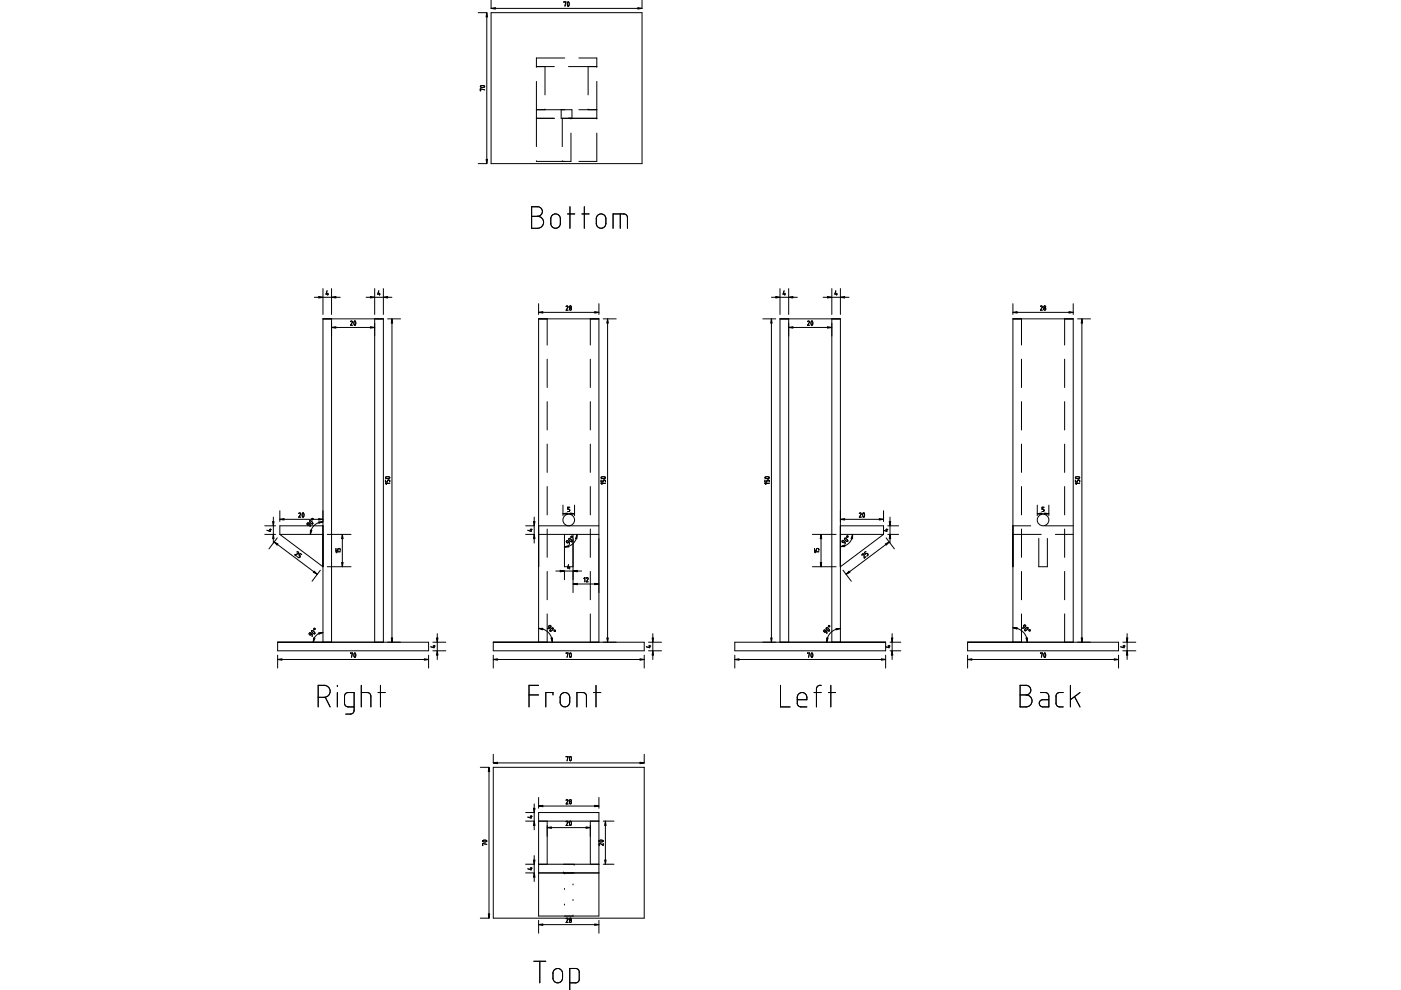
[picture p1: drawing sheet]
<svg xmlns="http://www.w3.org/2000/svg" width="297mm" height="210mm" viewBox="0 0 297 210" stroke-linecap="round" stroke-linejoin="round" font-family="sans-serif">
<g fill="none" stroke="#000" stroke-width=".21">
<path d="M104.1 -.1v1.9h32v-1.9M101.4 2.7h1.8v32h-1.8M101.9 18.2l.4-.1 .4 .2a.46 .46 0 0 1-.4 .2 .46 .46 0 0 1-.4-.3zM102.8 19l-1-.2 .1 .4M104.1 2.7h32v32h-32zM119.6 .5l.4-.1-.2 .9M120.4 .5v-.1a.46 .46 0 0 1 .3 .5 .46 .46 0 0 1-.3 .4zM112.7 43.8h1.3a1.02 1.02 0 0 1 1 1 1.02 1.02 0 0 1-1 1.1 1.27 1.27 0 0 1 1.3 1.2 1.27 1.27 0 0 1-1.3 1.3h-1.3zM112.7 45.9h1.3M117.1 45.7a1.02 1.02 0 0 1 1.1-.3 1.02 1.02 0 0 1 .6 1v1a1.02 1.02 0 0 1-1 1 1.02 1.02 0 0 1-1-1v-1zM120.3 45.4h1.6M120.8 43.8v4.6"/>
<path d="M123.4 45.4h1.5M123.9 43.8v4.6M126.7 45.7a1.02 1.02 0 0 1 1.1-.3 1.02 1.02 0 0 1 .7 1v1a1.02 1.02 0 0 1-1.1 1 1.02 1.02 0 0 1-1-1v-1zM130 48.4v-3h2.3a.76 .76 0 0 1 .7 .7v2.3M131.5 45.4v3M66.7 63h5.4M68.5 61.2v5.5M69.3 61.7l-.2 .7h.5M69.5 62.2v.4M70.3 61.2v5.5M70.3 67.6v68.6M70.3 69.4h9.1"/>
<path d="M74.3 68.2h.1M74.3 68.2l.2-.1 .2 .2-.4 .7h.4M75.1 68.1h.1a.46 .46 0 0 1 .2 .4 .46 .46 0 0 1-.3 .4zM77.6 63h5.5M79.4 61.2v5.5M79.4 67.6v68.6M80.3 61.7l-.2 .7h.5M80.5 62.2v.4M81.3 61.2v5.5M82.2 67.6h2.7M83.1 67.6v68.6M114.2 64.4v2.3"/>
<path d="M114.2 66.2h12.8M120.1 65l.3-.1v.3M120.1 65h-.1M120.4 65.2l-.4 .6h.4M121.1 65.5v.1M121.1 65.5l-.2-.2-.2 .3 .2 .2 .2-.2M127 64.4v2.3M127.9 67.6h2.7M128.8 67.6v68.6M161.7 67.6h2.8M163.6 63h5.4M163.6 67.6v68.6"/>
<path d="M165.4 61.2v5.5M166.2 61.7l-.2 .7h.5M166.4 62.2v.4M167.2 69.4h9.2M167.2 61.2v5.5M167.2 67.6v68.6M171.2 68.2l.2-.1 .2 .2-.4 .7h.4M172 68.1h.1a.46 .46 0 0 1 .2 .4 .46 .46 0 0 1-.3 .4zM174.5 63h5.5M176.4 61.2v5.5M176.4 67.6v68.6M177.2 61.7l-.2 .7h.5"/>
<path d="M177.4 62.2v.4M178.2 61.2v5.5M214.8 66.2h12.7M214.8 64.4v2.3M220.6 65l.2-.1 .2 .2-.4 .7h.4M220.6 65h.1M227.5 64.4v2.3M228.5 67.6h2.7M229.4 67.6v68.6M56.1 113.3h2.3M56.1 111.5h2.3M57.1 112.3h.4"/>
<path d="M57.3 112.1v.5l-.7-.2M58 109.6v5.5M58.1 114.9l9.2 6.9M58.8 114l-1.8 2.4M59.3 113.3h9.2M59.3 108.3v2.3M59.3 113.3l9.2 6.9M59.3 110.1h9.2M63 117l.3 .2-.8 .4 .3 .3M63.1 118.1l.3 .1 .2-.1M63.4 108.9l.1-.2 .3 .2-.4 .7h.4M64 117.6l-.4-.3-.2 .4 .2 .2v.2"/>
<path d="M64.2 108.8a.46 .46 0 0 1 .3 .4 .46 .46 0 0 1-.3 .4zM65.7 110.4a.61 .61 0 0 1 .6 .7 .61 .61 0 0 1-.6-.7zM65.7 111.1v.5M65.7 111.1l-.3 .2h-.2M65.7 111.1l-.4-.2-.2 .2 .1 .2M68.5 110.6a2.67 2.67 0 0 0-2.7 2.7M68.5 111.5h-9.2v1.8M69.4 113.3h5M71.2 116.3v.4h.4l.2-.4h.3v.4M72.1 117h-.9l.2 .2M72.6 113.3v6.9M81.7 101.8v.4h.4v-.2"/>
<path d="M81.8 101.2l.4-.1 .4 .1a.46 .46 0 0 1-.4 .3 .46 .46 0 0 1-.4-.3zM82.1 102l.2-.2h.3v.4M82.6 102.5h-.9l.2 .2M111.4 113.3h1.9M111.4 111.5h1.9M112.4 112.3h.4M112.6 112.1v.5l-.7-.2M113.3 109.6v5.5M114.2 113.3h12.8M114.2 111.5h12.8M119.4 108.9h2.4M119.4 107.1v2.2"/>
<path d="M119.7 113.3v6.9h1.8M120.2 115.1h.3M120.4 114.7l.2 .2M120.4 114.7h-.3l.1 .3M120.5 119.7l-.2 .7h.5M120.6 114.2a.61 .61 0 0 1 .7 .6 .61 .61 0 0 1-.7-.6zM120.6 114.9l.1 .5M120.6 114.9l-.1 .1M120.8 108.3l-.4 .2M120.8 107.5h-.4v.4l.3 .1 .1 .3M121.5 113.3v12.3M121.8 107.1v2.2"/>
<path d="M122.3 113.3a2.67 2.67 0 0 1-2.6 2.7M127.4 101.8v.4h.4l.3-.4h.2l.1 .4M127.5 101.2l.4-.1 .4 .1a.46 .46 0 0 1-.4 .3 .46 .46 0 0 1-.4-.3zM128.4 102.5h-1l.2 .2M162.2 101.8v.4h.4l.2-.4h.2l.1 .4M162.2 101.2l.4-.1 .5 .1a.46 .46 0 0 1-.5 .3 .46 .46 0 0 1-.4-.3zM163.1 102.5h-.9l.2 .2M172.2 113.3h5.1M172.7 116.3v.4h.4l.1-.4h.2M173.4 116.3l.2 .4M173.6 117h-.9l.2 .2M174.1 113.3v6.9"/>
<path d="M178.2 113.3h9.1M178.2 111.5h9.1v1.8M178.2 110.1h9.1M178.6 114.6h.3l.2 .3-.2 .1a.26 .26 0 0 1-.3 0 .26 .26 0 0 1 0-.4zM179.1 114.1a.61 .61 0 0 1 .6 .7 .61 .61 0 0 1-.6-.7zM179.1 114.9v.5M180.8 113.3a2.59 2.59 0 0 1-2.6 2.6M182.2 108.9l.2-.2 .2 .2-.4 .7h.4M182.8 117.7v-.2h.3l.1 .8 .4-.2M183 108.8a.46 .46 0 0 1 .3 .4 .46 .46 0 0 1-.3 .4zM183.6 116.9l-.3 .3 .2 .3 .3-.2 .2 .2M184 117.5v.2l-.2 .2"/>
<path d="M187.3 108.3v2.3M187.3 113.3l-9.1 6.9M187.8 112.3h.4M187.9 114l1.7 2.4M188 112.1v.5l-.7-.2M188.2 113.3h2.3M188.2 111.5h2.3M188.5 114.9l-9.1 6.9M188.7 109.6v5.5M219.9 108.9h2.5M219.9 107.1v2.2M221.4 108.3l-.5 .2"/>
<path d="M221.4 107.5h-.5v.4l.4 .1 .1 .3M222.4 107.1v2.2M228 101.8v.4h.4l.2-.4h.3v.4M228.1 101.2l.4-.1 .4 .1a.46 .46 0 0 1-.4 .3 .46 .46 0 0 1-.4-.3zM228.9 102.5h-.9l.2 .2M58.9 136.2h32v1.8h-32zM58.9 138.9v2.7M58.9 139.8h32M66.1 133.7a.61 .61 0 0 1 .6 .7 .61 .61 0 0 1-.6-.7zM66.1 134.4l.1 .5M66.1 134.4l-.3 .2-.2-.1M66.1 134.4l-.4-.2-.2 .2 .1 .1"/>
<path d="M67.9 120.9l-1.7 2.3M68.5 134.1a2.04 2.04 0 0 0-2.1 2.1M68.5 136.2v-68.6h12.8v68.6M69.4 120.2h5M74.3 138.6l.4-.1-.2 .9M75.1 138.5h.1a.46 .46 0 0 1 .2 .4 .46 .46 0 0 1-.3 .4zM90.9 138.9v2.7M91.8 136.2h2.7M91.8 138h2.7M91.8 137h.4M92 136.8v.5l-.7-.2M92.7 134.3v5.5"/>
<path d="M104.6 136.2h32v1.8h-32zM104.6 138.9v2.7M104.6 139.8h32M114.2 133.2a2.93 2.93 0 0 1 2.9 3M114.2 136.2v-68.6h12.8v68.6M116.4 133l.1 .2M116.5 132.7l.1-.1 .2 .2-.3 .4M116.5 132.7l-.1 .3M116.5 133.2h-.5M116.9 133.3l.4-.1a.61 .61 0 0 1-.7 .6zM117.8 121.1h5.5M119.7 121.1v1.8"/>
<path d="M120 138.6l.4-.1-.2 .9M120.7 120.2v.4M120.8 138.5h.1a.46 .46 0 0 1 .2 .4 .46 .46 0 0 1-.3 .4zM121.5 123.8h5.5M123.8 122.7l.2-.3v1M124.3 122.6l.2-.1 .2 .2-.4 .7h.4M136.6 138.9v2.7M137.5 136.2h2.8M137.5 138h2.8M137.5 137h.5M137.8 136.8v.5l-.8-.2M138.4 134.3v5.5"/>
<path d="M155.8 136.2h32v1.8h-32zM155.8 138.9v2.7M155.8 139.8h32M165.4 136.2v-68.6h12.8v68.6M171.2 138.6l.4-.1-.2 .9M172 138.5h.1a.46 .46 0 0 1 .2 .4 .46 .46 0 0 1-.3 .4zM172.2 120.2h5.1M174.7 133.6h.3l.2 .2-.1 .2a.26 .26 0 0 1-.4-.1 .26 .26 0 0 1 0-.3zM175.2 133.8l.1 .5M175.2 133.1a.61 .61 0 0 1 .6 .7 .61 .61 0 0 1-.6-.7zM178.2 133.3a2.89 2.89 0 0 0-2.9 2.9M178.7 120.9l1.8 2.3"/>
<path d="M187.8 138.9v2.7M188.3 137h.4M188.5 136.8v.5l-.7-.2M188.7 136.2h2.3M188.7 138h2.3M189.1 134.3v5.5M205.1 136.2h32.1v1.8h-32.1zM205.1 138.9v2.7M205.1 139.8h32.1M214.7 133.1a3.1 3.1 0 0 1 3.1 3.1M214.8 136.2v-68.6h12.7v68.6M217.1 132.6l.2-.1 .2 .2-.3 .4-.2-.2z"/>
<path d="M217.2 133.1h-.5M217.6 133.2l.3-.1a.61 .61 0 0 1-.6 .6zM220.6 138.6l.4-.1-.2 .9M221.4 138.5a.46 .46 0 0 1 .3 .4 .46 .46 0 0 1-.3 .4zM237.2 138.9v2.7M238.1 136.2h2.7M238.1 138h2.7M238.1 137h.4M238.3 136.8v.5l-.7-.2M239 134.3v5.5M67.5 147.8h1.2a1.27 1.27 0 0 0 1.3-1.2 1.27 1.27 0 0 0-1.3-1.3h-1.2v4.6M69 147.8l1 2.1"/>
<path d="M71.5 145.3v.3M71.5 146.8v3.1M75.1 149.9h-1.3a.76 .76 0 0 1-.8-.8v-1.5a.76 .76 0 0 1 .8-.8h1.3v3.8a.76 .76 0 0 1-.8 .8h-1M76.6 146.8h1.3a.76 .76 0 0 1 .7 .8M76.6 145.3v4.6M78.6 147.6v2.3M80.2 146.8h1.5M80.7 145.3v4.6M104.6 159.9v1.9h32v-1.9M112.2 147.3h2M114.2 145.3h-2v4.6M117.2 147.3v-.5h-1.5v3.1"/>
<path d="M118.8 148.9a1.02 1.02 0 0 0 1 1 1.02 1.02 0 0 0 1-1M118.8 147.8a1.02 1.02 0 0 1 1-1 1.02 1.02 0 0 1 1 1v1.1M118.8 147.8v1.1M123.6 146.8h-1.3v3.1M123.6 146.8a.76 .76 0 0 1 .7 .8v2.3M125.9 146.8h1.5M126.4 145.3v4.6M165.5 145.3v4.6h2M169 148.4h2.1a1.06 1.06 0 0 0-.7-1.5 1.06 1.06 0 0 0-1.4 .9v1.3a.76 .76 0 0 0 .8 .8h1.3M172.6 146.8h1.5M174.1 145.3a.82 .82 0 0 0-1 .8v3.8M175.6 146.8h1.6"/>
<path d="M176.1 145.3v4.6M216.3 145.3h1.2a1.02 1.02 0 0 1 1.1 1 1.02 1.02 0 0 1-1.1 1 1.27 1.27 0 0 1 1.3 1.3 1.27 1.27 0 0 1-1.2 1.3h-1.3zM216.3 147.3h1.3M220.6 146.8h1a.76 .76 0 0 1 .8 .8v2.3h-1.3a.76 .76 0 0 1-.8-.8 .76 .76 0 0 1 .8-.7h1.3M224.7 146.8a.76 .76 0 0 0-.8 .8v1.5a.76 .76 0 0 0 .8 .8M224.7 146.8h.7M224.7 149.9h.7M226.9 145.3v4.6M227.8 147.7l1.2 2.2M229 146.8l-2.1 1.6M101.8 162.7h1.9v32h-1.9M102.4 178.2l.4-.1 .4 .2a.46 .46 0 0 1-.4 .2 .46 .46 0 0 1-.4-.3z"/>
<path d="M103.2 179l-.9-.2 .1 .4M104.6 162.7h32v32h-32zM111.4 172.3h1.9M111.4 174.1h1.9M112.4 173.1h.4M112.6 172.9v.5l-.7-.2M113.3 170.5v5.4M114.2 172.3h12.8v21.9h-12.8zM114.2 169.1v2.3M114.2 174.1h12.8M114.2 170.9h12.8M116 174.1v9.1"/>
<path d="M116 175.5h9.2M120 169.7l.2-.2 .2 .3M120 174.3l.2-.2 .2 .3M120 160.5l.4-.1-.2 .9M120.4 169.8l-.4 .7h.4M120.4 174.4l-.4 .6h.4M120.8 160.4h.1a.46 .46 0 0 1 .2 .4 .46 .46 0 0 1-.3 .5zM120.8 174.2l.1-.1a.46 .46 0 0 1 .2 .5 .46 .46 0 0 1-.3 .4zM121.1 170.1v.1M121.1 170.1l-.2-.2-.2 .3 .2 .2 .2-.2M125.2 174.1v9.1M127 169.1v2.3"/>
<path d="M127 178.2l.4-.1 .5 .2a.46 .46 0 0 1-.5 .2 .46 .46 0 0 1-.4-.3zM127.3 178.9h-.3l.1 .3M127.9 174.1h2.3M127.9 178.8v.4l-.6-.3M128.4 174.1v9.1M111.4 183.2h1.9M111.4 185.1h1.9M112.4 184.1h.4M112.6 183.9v.5l-.7-.2M113.3 181.4v5.5M114.2 195.1v2.8M114.2 183.2h12.8"/>
<path d="M114.2 185.1h12.8M114.2 196h12.8M120.1 194.8l.3-.1v.3M120.1 194.8h-.1M120.4 195l-.4 .6h.4M121.1 195.3v.1M121.1 195.3l-.2-.2-.2 .3 .2 .2 .2-.2M127 195.1v2.8M127.9 183.2h2.3M113.2 203.8h2.5M114.4 203.8v4.6M117.5 205.6a1.02 1.02 0 0 1 1.1-.2 1.02 1.02 0 0 1 .7 1v1a1.02 1.02 0 0 1-1.1 1 1.02 1.02 0 0 1-1-1v-1z"/>
<path d="M120.8 208.4h1.3M122.1 208.4a.74 .74 0 0 0 .7-.8v-1.5a.76 .76 0 0 0-.7-.8h-1.3v4.6"/>
<circle cx="120.9" cy="65.1" r=".2"/>
<circle cx="221.5" cy="65.5" r=".23"/>
<circle cx="221.5" cy="65.1" r=".2"/>
<circle cx="66.2" cy="110.1" r=".15"/>
<circle cx="120.6" cy="110.2" r="1.23"/>
<circle cx="121.2" cy="113.8" r=".15"/>
<circle cx="179.7" cy="113.8" r=".15"/>
<circle cx="221.1" cy="110.2" r="1.23"/>
<circle cx="66.7" cy="133.4" r=".15"/>
<circle cx="117.6" cy="133.7" r=".15"/>
<circle cx="175.8" cy="132.8" r=".15"/>
<circle cx="218.3" cy="133.6" r=".15"/>
<circle cx="120.9" cy="169.7" r=".2"/>
<circle cx="120.9" cy="194.9" r=".2"/>
</g>
<g fill="#000" stroke="#000" stroke-width=".21">
<path d="M103.2 2.7l.2 .9h-.3zM104.1 1.8l1-.2v.3zM135.2 1.6l.9 .2-.9 .1zM103.1 33.8h.3l-.2 .9zM67.6 62.9l.9 .1-.9 .2zM70.3 63l.9-.1v.3zM70.3 69.4l.9-.1v.3zM78.5 62.9l.9 .1-.9 .2zM78.5 69.3l.9 .1-.9 .2zM81.3 63l.9-.1v.3zM83.1 67.6l.1 .9h-.2zM114.2 66.2l.9-.1v.3z"/>
<path d="M126.1 66.1l.9 .1-.9 .2zM128.8 67.6l.2 .9h-.3zM163.6 67.6l.1 .9h-.3zM164.5 62.9l.9 .1-.9 .2zM167.2 63l.9-.1v.3zM167.2 69.4l.9-.1v.3zM175.4 62.9l1 .1-1 .2zM175.4 69.3l1 .1-1 .2zM178.2 63l.9-.1v.3zM214.8 66.2l.9-.1v.3zM226.6 66.1l.9 .1-.9 .2zM229.4 67.6l.1 .9h-.3z"/>
<path d="M57.8 110.6h.3l-.1 .9zM58 113.3l.1 .9h-.3zM58.1 114.9l.8 .4-.1 .3zM59.3 110.1l.9-.1v.3zM65.8 112.4h.3l-.3 .9zM67.6 110l.9 .1-.9 .2zM67.5 110.7l1-.1-.9 .4zM72.6 113.3l.1 .9h-.3zM113.1 110.6h.3l-.1 .9zM113.3 113.3l.1 .9h-.3zM119.4 108.9l.9-.1v.3zM119.7 116l.8-.3 .1 .3z"/>
<path d="M120.9 108.8l.9 .1-.9 .2zM122.3 113.3v.9h-.3zM174.1 113.3l.1 .9h-.3zM178.2 110.1l.9-.1v.3zM178.2 115.9l.8-.3 .1 .3zM180.8 113.3v.9h-.4zM186.4 110l.9 .1-.9 .2zM187.7 115.3l.8-.4-.6 .7zM188.5 110.6h.3l-.1 .9zM188.7 113.3l.1 .9h-.3zM219.9 108.9l.9-.1v.3zM221.5 108.8l.9 .1-.9 .2z"/>
<path d="M58.9 139.8l.9-.1v.3zM66.5 135.2l.3 .1-.4 .9zM66.6 121.1l.7 .7-.9-.5zM67.5 134.2l1-.1-.9 .4zM72.4 119.3h.3l-.1 .9zM83 135.3h.2l-.1 .9zM90 139.7l.9 .1-.9 .2zM92.5 135.3h.4l-.2 .9zM92.7 138l.2 .9h-.4zM104.6 139.8l.9-.1v.3zM114.2 133.2h.9v.3zM116.8 135.3l.3-.1v1z"/>
<path d="M118.8 120.9l.9 .2-.9 .1zM121.5 123.8l.9-.1v.3zM121.5 121.1l.9-.2v.3zM126.1 123.7l.9 .1-.9 .2zM128.7 135.3h.3l-.2 .9zM135.7 139.7l.9 .1-.9 .2zM138.3 135.3h.3l-.2 .9zM138.4 138l.2 .9h-.3zM155.8 139.8l.9-.1v.3zM163.4 135.3h.3l-.1 .9zM173.9 119.3h.3l-.1 .9zM175.3 135.2l.3 .1-.3 .9z"/>
<path d="M177.2 133.3h1l-.9 .3zM180 121.1l.2 .2-.8 .5zM186.9 139.7l.9 .1-.9 .2zM189 135.3h.3l-.2 .9zM189.1 138l.2 .9h-.3zM205.1 139.8l1-.1v.3zM214.8 133.1h.9l-.1 .3zM217.5 135.3l.3-.1v1zM229.2 135.3h.3l-.1 .9zM236.2 139.7l1 .1-1 .2zM238.8 135.3h.3l-.1 .9zM239 138l.1 .9h-.3z"/>
<path d="M103.7 162.7l.1 .9h-.3zM104.6 161.8l.9-.2v.3zM113.1 171.4h.3l-.1 .9zM113.3 174.1l.1 .9h-.3zM114.2 170.9l.9-.1v.2zM116 175.5l.9-.2v.3zM124.2 175.3l1 .2-1 .1zM126.1 170.8l.9 .1-.9 .1zM128.4 174.1l.1 .9h-.3zM135.7 161.6l.9 .2-.9 .1zM103.5 193.8h.3l-.1 .9zM113.1 182.3h.3l-.1 .9z"/>
<path d="M113.3 185.1l.1 .9h-.3zM114.2 196l.9-.1v.3zM126.1 195.9l.9 .1-.9 .2zM128.2 182.3h.3l-.1 .9z"/>
</g>
<g fill="none" stroke="#000" stroke-width=".21" stroke-dasharray="6 3">
<path d="M113.7 12.3h12.8M113.7 14.1v-1.8M113.7 14.1h1.8M115.5 14.1v9.2M124.7 14.1v9.2M126.5 12.3v1.8M126.5 14.1h-12.8M126.5 14.1h-1.8M113.7 23.3v-9.2M113.7 23.3h12.8M113.7 25.1v-1.8M113.7 25.1v9.1"/>
<path d="M113.7 34.2h12.8M115.5 23.3h-1.8M119 23.3h2.3M119 25.1v-1.8M119.2 34.2h1.9M119.2 25.1v9.1M121.1 25.1h-1.9M121.1 34.2v-9.1M121.3 25.1h-2.3M121.3 23.3v1.8M124.7 23.3h1.8M126.5 23.3v-9.2"/>
<path d="M126.5 23.3v1.8M126.5 25.1h-12.8M126.5 34.2v-9.1M214.8 113.3h12.7M227.5 111.5h-12.7M116 136.2v-68.6M125.2 136.2v-68.6M216.6 136.2v-68.6M220.2 120.2h1.9M220.2 120.2v-6.9M222.1 120.2v-6.9M225.7 136.2v-68.6"/>
</g>
<path d="M119.4 185.1v-1.9M119.7 185.1v9.1M121.5 194.2v-9.1M121.7 183.2v1.9" fill="none" stroke="#000" stroke-width=".21" stroke-dasharray=".2 3.1"/>
</svg>
